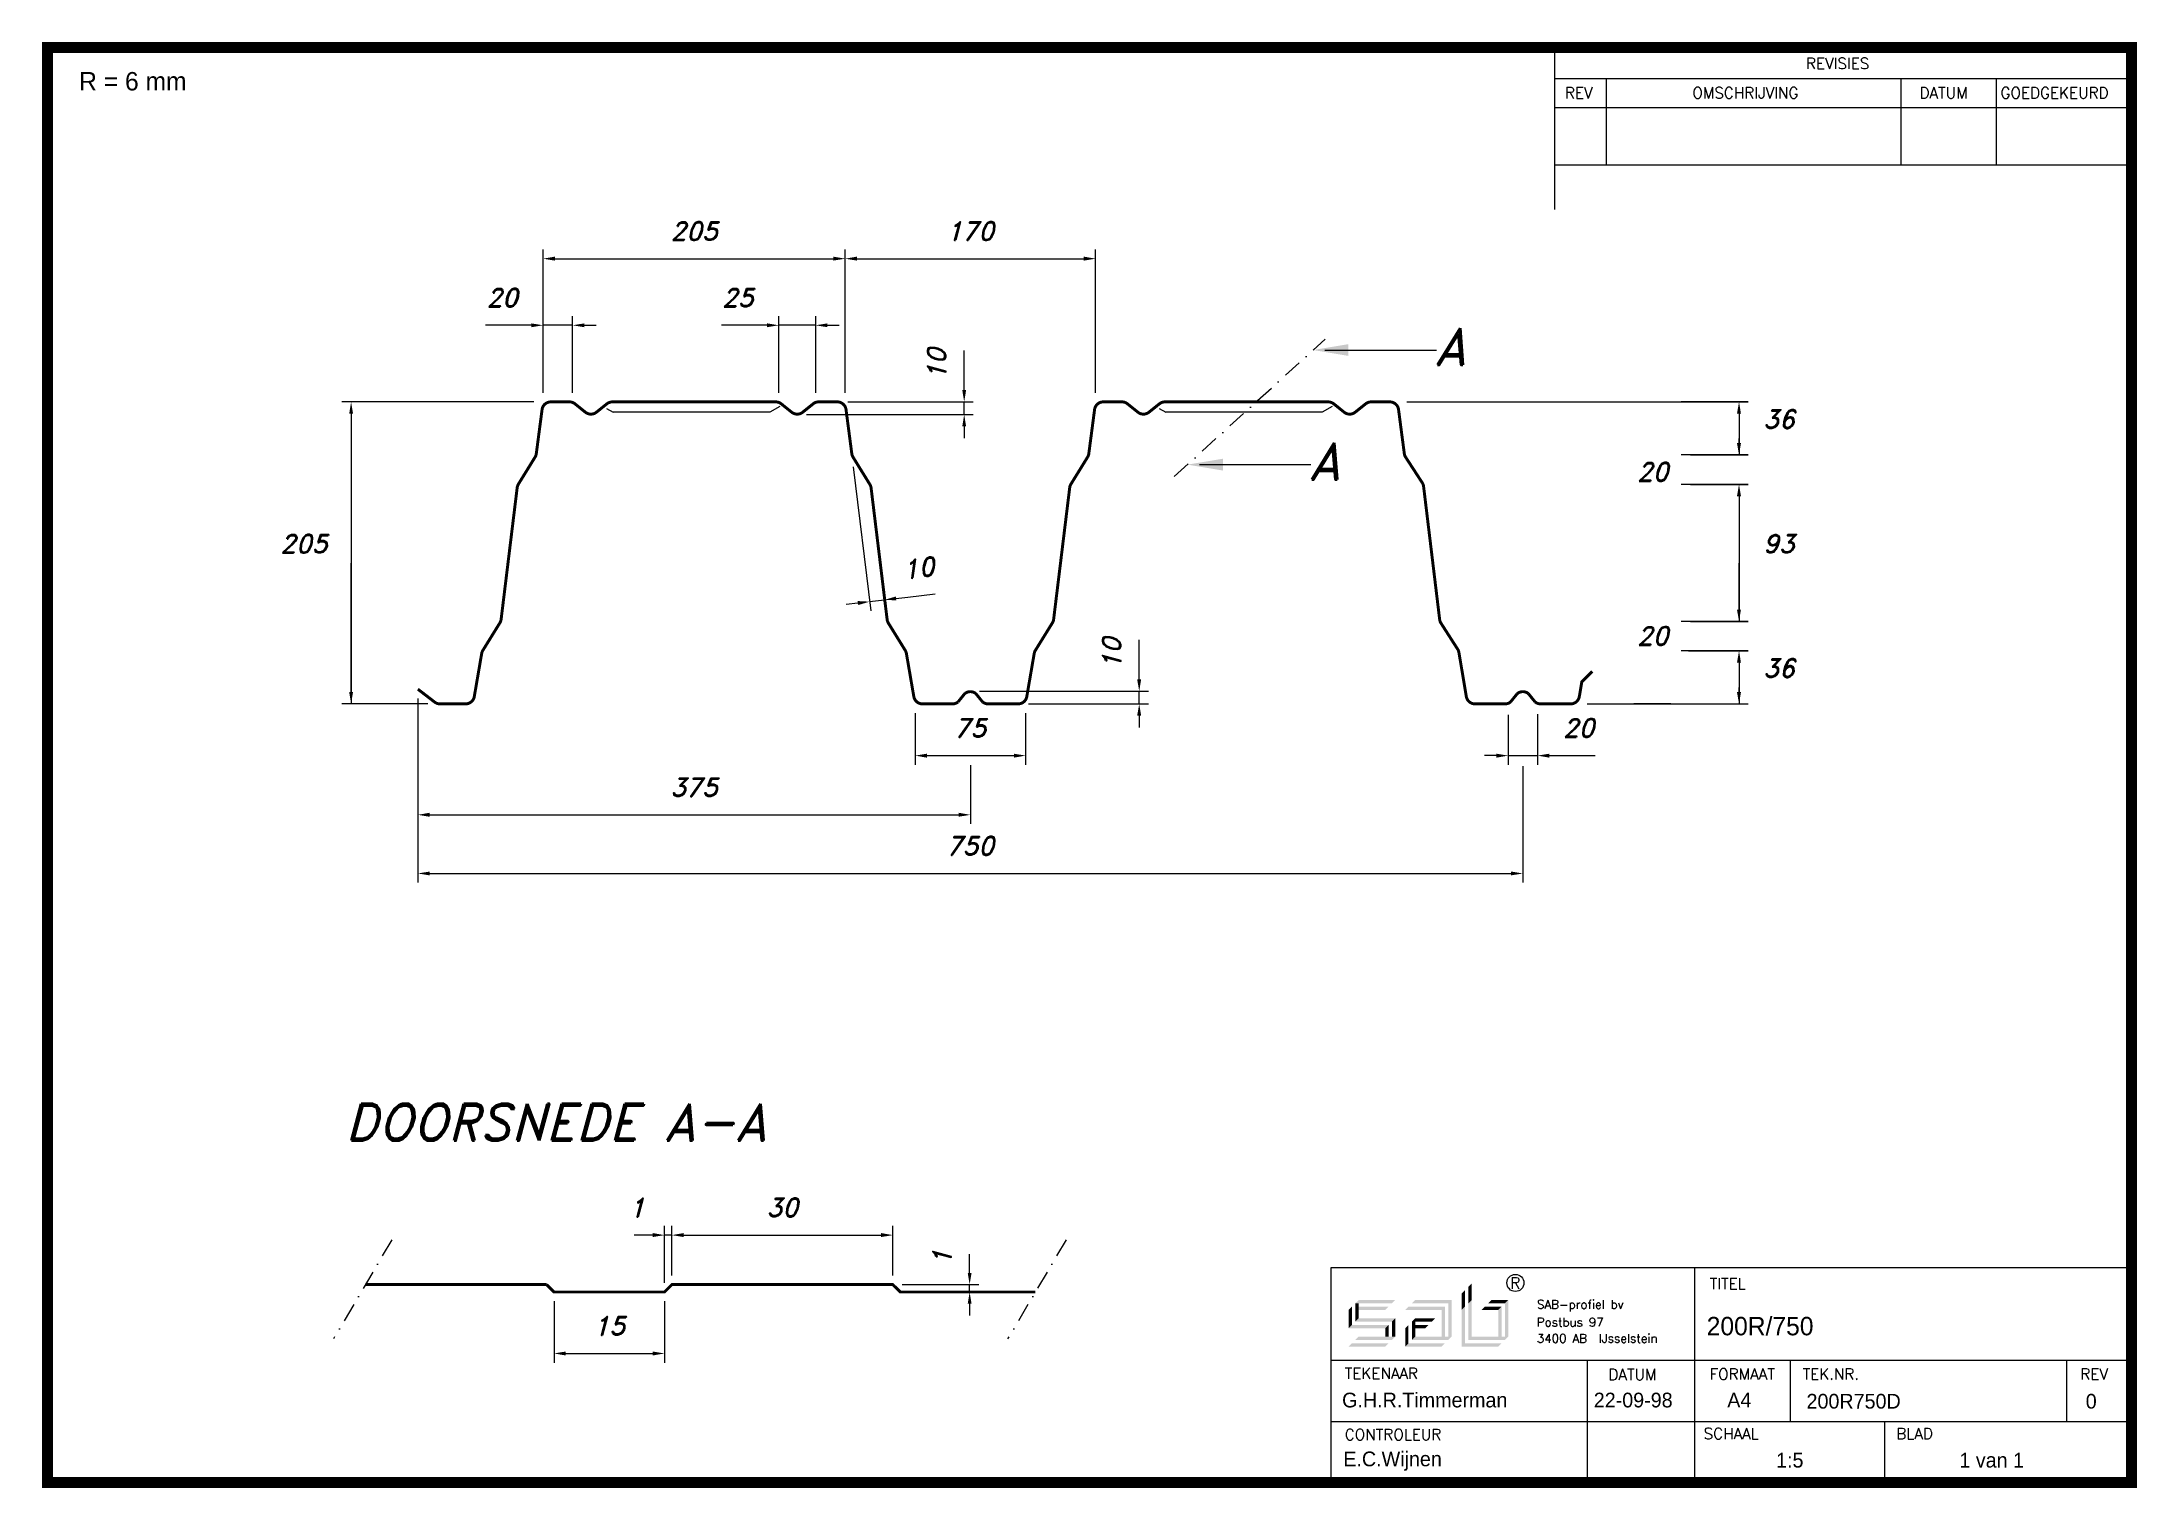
# Paper-space layout 'Layout1' of a CAD drawing. Extents: x -28 to 1394, y 9 to 991.
import ezdxf
from ezdxf.enums import TextEntityAlignment as Align

# ---------------------------------------------------------------- set-up
doc = ezdxf.new("R2010")
doc.units = 0
doc.header["$MEASUREMENT"] = 0
doc.linetypes.add('DASHDOT', pattern=[25.4, 12.7, -6.35, 0, -6.35])
doc.layers.get('0').update_dxf_attribs({"linetype": 'CONTINUOUS'})
doc.layers.get('DEFPOINTS').update_dxf_attribs({"linetype": 'CONTINUOUS'})
for name, color, linetype in [('KADER', 7, 'CONTINUOUS'), ('TEKENING', 7, 'CONTINUOUS'), ('TEKMAP', 7, 'CONTINUOUS')]:
    doc.layers.add(name, color=color, linetype=linetype)
doc.styles.add('ADESK2', font='romans')
doc.styles.add('ROMAND', font='romand')
doc.styles.add('ROMANS', font='romans', dxfattribs={"height": 4})
doc.styles.get("Standard").update_dxf_attribs({"font": 'unvr56w.ttf'})

psp = doc.layouts.get("Layout1")

# ---------------------------------------------------------------- texts
psp.add_text('R = 6 mm', height=12.5).set_placement((-2.5, 958.2))
at = {"color": 0, "linetype": 'BYBLOCK', "style": 'ROMAND', "oblique": 15}
for s, p in [('205', (414.9, 856.5)), ('170', (602.4, 856.5)), ('20', (284.6, 811.3)), ('25', (444.5, 811.3)), ('36', (1151.2, 728.8)), ('205', (150, 644.3)), ('93', (1151.2, 644.3)), ('36', (1151.2, 559.8)), ('75', (602.4, 519.2)), ('20', (1015.2, 519.2)), ('375', (414.9, 479)), ('750', (602.4, 439.2)), ('1', (376.2, 193.7)), ('30', (474.8, 193.7)), ('15', (357.3, 113.4))]:
    psp.add_text(s, height=12.5, dxfattribs=at).set_placement(p, align=Align.CENTER)
for s, rotation, p in [('10', 90, (585.7, 772.5)), ('10', 6.9311, (568, 627.9)), ('10', 90, (704.5, 576.1)), ('1', 90, (589.4, 166.2))]:
    psp.add_text(s, height=12.5, rotation=rotation, dxfattribs=at).set_placement(p, align=Align.CENTER)
at = {"layer": 'TEKMAP', "style": 'ROMAND', "oblique": 15}
for s, height, p in [('A', 25, (917.3, 771.9)), ('A', 25, (832, 694.1)), ('20', 12.5, (1054.8, 693.1)), ('20', 12.5, (1054.8, 581.7)), ('DOORSNEDE A-A', 25, (178, 245.4))]:
    psp.add_text(s, height=height, dxfattribs=at).set_placement(p)

# ---------------------------------------------------------------- blocks, each defined once
blk = doc.blocks.new('SABKADER')
for p, q in [((150.23, 42.44), (258.89, 42.44)), ((150.23, 13.24), (150.23, 42.44)), ((199.58, 13.24), (199.58, 42.44)), ((150.23, 29.84), (258.89, 29.84)), ((185, 29.84), (185, 13.24)), ((212.57, 21.54), (212.57, 29.84)), ((250.08, 21.54), (250.08, 29.84)), ((150.23, 21.54), (196.59, 21.54)), ((196.59, 21.54), (258.89, 21.54))]:
    blk.add_line(p, q)
at = {"const_width": 1.5}
blk.add_lwpolyline([(-24.02, 208.07), (-24.02, 13.24), (-6.02, 13.24), (258.89, 13.24), (258.89, 208.07), (-6.02, 208.07)], close=True, dxfattribs=at)
for points in [[(180.56, 208.07), (180.56, 186.08)], [(180.56, 203.85), (258.89, 203.85)], [(187.56, 203.85), (187.56, 192.08)], [(227.56, 203.85), (227.56, 192.08)], [(240.56, 192.08), (240.56, 203.85)], [(258.89, 199.85), (180.56, 199.85)], [(258.89, 192.08), (180.56, 192.08)], [(225.4, 13.24), (225.4, 21.54)]]:
    blk.add_lwpolyline(points)
at = {"layer": 'KADER', "color": 7, "linetype": 'CONTINUOUS'}
for points in [[(168.86, 37.56), (168.86, 39.82), (169.31, 38.01), (169.31, 40.27)], [(168.86, 37.56), (168.86, 39.82), (169.31, 38.01), (169.31, 40.27)], [(152.61, 34.18), (153.06, 34.63), (152.61, 36.66), (153.06, 37.11)], [(152.61, 34.18), (153.06, 34.63), (152.61, 36.66), (153.06, 37.11)], [(153.51, 37.56), (153.97, 38.01), (158.48, 37.56), (158.93, 38.01)], [(153.51, 37.56), (153.97, 38.01), (158.48, 37.56), (158.93, 38.01)], [(153.51, 37.56), (153.97, 38.01), (158.48, 37.56), (158.93, 38.01)], [(153.51, 37.56), (153.97, 38.01), (158.48, 37.56), (158.93, 38.01)], [(153.51, 37.56), (153.97, 37.56), (153.51, 35.08), (153.97, 35.53)], [(153.51, 37.56), (153.97, 37.56), (153.51, 35.08), (153.97, 35.53)], [(153.97, 37.11), (158.03, 37.11), (153.97, 36.66), (157.58, 36.66)], [(153.97, 37.11), (158.03, 37.11), (153.97, 36.66), (157.58, 36.66)], [(160.28, 36.66), (160.73, 37.11), (165.25, 36.66), (165.7, 37.11)], [(160.28, 36.66), (160.73, 37.11), (165.25, 36.66), (165.7, 37.11)], [(161.19, 37.56), (161.64, 38.01), (166.15, 37.56), (166.6, 38.01)], [(161.19, 37.56), (161.64, 38.01), (166.15, 37.56), (166.6, 38.01)], [(165.7, 37.11), (165.7, 33.05), (165.25, 36.66), (165.25, 33.05)], [(165.7, 37.11), (165.7, 33.05), (165.25, 36.66), (165.25, 33.05)], [(166.6, 38.01), (166.6, 33.05), (166.15, 37.56), (166.15, 33.05)], [(166.6, 38.01), (166.6, 33.05), (166.15, 37.56), (166.15, 33.05)], [(167.95, 36.66), (167.95, 38.92), (168.4, 37.11), (168.4, 39.37)], [(167.95, 36.66), (167.95, 38.92), (168.4, 37.11), (168.4, 39.37)], [(167.95, 31.7), (168.4, 32.15), (167.95, 36.66), (168.4, 37.11)], [(167.95, 31.7), (168.4, 32.15), (167.95, 36.66), (168.4, 37.11)], [(168.86, 32.6), (169.31, 33.05), (168.86, 37.56), (169.31, 38.01)], [(168.86, 32.6), (169.31, 33.05), (168.86, 37.56), (169.31, 38.01)], [(173.37, 37.11), (171.11, 37.11), (172.92, 36.66), (170.66, 36.66)], [(173.37, 37.11), (171.11, 37.11), (172.92, 36.66), (170.66, 36.66)], [(174.27, 38.01), (172.01, 38.01), (173.82, 37.56), (171.56, 37.56)], [(174.27, 38.01), (172.01, 38.01), (173.82, 37.56), (171.56, 37.56)], [(173.37, 37.11), (173.37, 33.05), (172.92, 36.66), (172.92, 33.05)], [(173.37, 37.11), (173.37, 33.05), (172.92, 36.66), (172.92, 33.05)], [(174.27, 38.01), (174.27, 33.05), (173.82, 37.56), (173.82, 33.05)], [(174.27, 38.01), (174.27, 33.05), (173.82, 37.56), (173.82, 33.05)], [(152.61, 34.18), (153.06, 34.63), (157.58, 34.18), (158.03, 34.63)], [(152.61, 34.18), (153.06, 34.63), (157.58, 34.18), (158.03, 34.63)], [(153.51, 35.08), (153.97, 35.53), (158.48, 35.08), (158.93, 35.53)], [(153.51, 35.08), (153.97, 35.53), (158.48, 35.08), (158.93, 35.53)], [(157.58, 34.18), (158.03, 34.63), (157.58, 33.05), (158.03, 33.05)], [(157.58, 34.18), (158.03, 34.63), (157.58, 33.05), (158.03, 33.05)], [(158.93, 35.53), (158.48, 35.08), (158.93, 33.05), (158.48, 33.05)], [(158.93, 35.53), (158.48, 35.08), (158.93, 33.05), (158.48, 33.05)], [(160.28, 31.7), (160.28, 34.18), (160.73, 32.15), (160.73, 34.63)], [(160.28, 31.7), (160.28, 34.18), (160.73, 32.15), (160.73, 34.63)], [(161.64, 33.05), (161.64, 35.53), (161.19, 32.6), (161.19, 35.08)], [(161.64, 33.05), (161.64, 35.53), (161.19, 32.6), (161.19, 35.08)], [(161.64, 35.53), (164.34, 35.53), (161.64, 35.08), (163.89, 35.08)], [(161.64, 35.53), (164.34, 35.53), (161.64, 35.08), (163.89, 35.08)], [(161.64, 34.63), (163.44, 34.63), (161.64, 34.18), (162.99, 34.18)], [(161.64, 34.63), (163.44, 34.63), (161.64, 34.18), (162.99, 34.18)], [(152.61, 31.7), (153.06, 32.15), (157.58, 31.7), (158.03, 32.15)], [(152.61, 31.7), (153.06, 32.15), (157.58, 31.7), (158.03, 32.15)], [(153.51, 32.6), (153.97, 33.05), (158.48, 32.6), (158.93, 33.05)], [(153.51, 32.6), (153.97, 33.05), (158.48, 32.6), (158.93, 33.05)], [(160.28, 31.7), (160.73, 32.15), (165.25, 31.7), (165.7, 32.15)], [(160.28, 31.7), (160.73, 32.15), (165.25, 31.7), (165.7, 32.15)], [(161.19, 32.6), (161.64, 33.05), (166.15, 32.6), (166.6, 33.05)], [(161.19, 32.6), (161.64, 33.05), (166.15, 32.6), (166.6, 33.05)], [(167.95, 31.7), (168.4, 32.15), (172.92, 31.7), (173.37, 32.15)], [(167.95, 31.7), (168.4, 32.15), (172.92, 31.7), (173.37, 32.15)], [(169.31, 33.05), (174.27, 33.05), (168.86, 32.6), (173.82, 32.6)], [(169.31, 33.05), (174.27, 33.05), (168.86, 32.6), (173.82, 32.6)]]:
    blk.add_solid(points, dxfattribs=at)
at = {"layer": 'TEKENING', "linetype": 'CONTINUOUS'}
blk.add_circle((175.24, 40.33), 1.16, dxfattribs=at)
blk.add_circle((175.24, 40.33), 1.16, dxfattribs=at)
at = {"style": 'ADESK2'}
for s, height, p in [('REVISIES', 1.507, (214.7, 205.14)), ('REV', 1.507, (181.97, 201.14)), ('OMSCHRIJVING', 1.5069, (199.27, 201.14)), ('DATUM', 1.507, (230.1, 201.14)), ('GOEDGEKEURD', 1.5069, (241.1, 201.14)), ('TITEL', 1.507, (201.61, 39.47)), ('TEKENAAR', 1.507, (152.08, 27.29)), ('DATUM', 1.507, (187.86, 27.14)), ('FORMAAT', 1.507, (201.61, 27.2)), ('TEK.NR.', 1.507, (214.22, 27.2)), ('REV', 1.507, (251.94, 27.2)), ('CONTROLEUR', 1.507, (152.08, 18.99)), ('SCHAAL', 1.507, (200.79, 19.12)), ('BLAD', 1.507, (226.94, 19.12))]:
    blk.add_text(s, height=height, dxfattribs=at).set_placement(p)
at = {"linetype": 'CONTINUOUS'}
for s, height, style, p in [('R', 1.54, 'ROMAND', (174.54, 39.55)), ('R', 1.54, 'ROMAND', (174.54, 39.55)), ('SAB-profiel bv', 1.1764, 'ROMAND', (178.18, 36.83)), ('SAB-profiel bv', 1.1764, 'ROMAND', (178.18, 36.83)), ('Postbus 97', 1.176, 'ROMANS', (178.15, 34.42)), ('Postbus 97', 1.176, 'ROMANS', (178.15, 34.42)), ('3400 AB  IJsselstein', 1.1764, 'ROMANS', (178.15, 32.22)), ('3400 AB  IJsselstein', 1.1764, 'ROMANS', (178.15, 32.22))]:
    blk.add_text(s, height=height, dxfattribs=dict(at, style=style)).set_placement(p)
for tag, p, height in [('TITEL', (201.21, 33.22), 2.5), ('DATUM', (185.88, 23.43), 2), ('TEK.NR.', (214.76, 23.27), 2)]:
    blk.add_attdef(tag, p, '', height=height)
at = {"flags": 8}
for tag, p in [('TEKENAAR', (151.72, 23.43)), ('FORMAAT', (204, 23.43)), ('REV', (252.66, 23.27)), ('CONTROLEUR', (151.88, 15.44)), ('SCHAAL', (210.63, 15.27)), ('BLAD', (235.51, 15.27))]:
    blk.add_attdef(tag, p, '', height=2, dxfattribs=at)

# ---------------------------------------------------------------- linework, layer by layer
at = {"color": 0, "linetype": 'BYBLOCK'}
for p, q in [((312.4, 753), (312.4, 850.3)), ((320.4, 844), (509.4, 844)), ((517.4, 753), (517.4, 850.3)), ((517.4, 753), (517.4, 850.3)), ((525.4, 844), (679.4, 844)), ((687.4, 753), (687.4, 850.3)), ((296.4, 798.8), (273.4, 798.8)), ((304.4, 798.8), (296.4, 798.8)), ((312.4, 753), (312.4, 805.1)), ((332.4, 798.8), (312.4, 798.8)), ((332.4, 753), (332.4, 805.1)), ((340.4, 798.8), (348.4, 798.8)), ((456.4, 798.8), (433.4, 798.8)), ((464.4, 798.8), (456.4, 798.8)), ((472.4, 753), (472.4, 805.1)), ((497.4, 798.8), (472.4, 798.8)), ((497.4, 753), (497.4, 805.1)), ((505.4, 798.8), (513.4, 798.8)), ((598.2, 762.8), (598.2, 781.6)), ((598.2, 754.8), (598.2, 762.8)), ((306.1, 746.8), (175.9, 746.8)), ((519.2, 746.8), (604.4, 746.8)), ((598.2, 738.2), (598.2, 746.8)), ((898.6, 746.8), (1130.3, 746.8)), ((182.1, 738.8), (182.1, 541.8)), ((491.1, 738.2), (604.4, 738.2)), ((598.2, 730.2), (598.2, 722.2)), ((1124.1, 738.8), (1124.1, 710.8)), ((1124.1, 718.8), (1124.1, 721.9)), ((522.9, 702.7), (534.8, 605)), ((1091.2, 710.8), (1130.3, 710.8)), ((535.2, 684.7), (544.7, 606.2)), ((1091.2, 690.8), (1130.3, 690.8)), ((1124.1, 682.8), (1124.1, 597.8)), ((182.1, 549.8), (182.1, 637.4)), ((1124.1, 605.8), (1124.1, 637.4)), ((534, 611.2), (544, 612.4)), ((551.9, 613.4), (559.9, 614.3)), ((559.9, 614.3), (578.5, 616.6)), ((526.1, 610.2), (518.2, 609.3)), ((1091.2, 597.8), (1130.3, 597.8)), ((717, 566.4), (717, 585.2)), ((1089.9, 577.8), (1130.3, 577.8)), ((1124.1, 569.8), (1124.1, 541.8)), ((717, 558.4), (717, 566.4)), ((234.1, 541.8), (175.9, 541.8)), ((227.4, 545.5), (227.4, 460.3)), ((227.4, 545.5), (227.4, 420.5)), ((608.6, 550.4), (723.2, 550.4)), ((641.9, 541.8), (723.2, 541.8)), ((717, 541.8), (717, 550.4)), ((1021.1, 541.8), (1130.3, 541.8)), ((1124.1, 549.8), (1124.1, 552.9)), ((564.9, 535.5), (564.9, 500.4)), ((639.9, 535.5), (639.9, 500.4)), ((717, 533.8), (717, 525.8)), ((967.4, 534.3), (967.4, 500.4)), ((987.4, 534.9), (987.4, 500.4)), ((572.9, 506.7), (631.9, 506.7)), ((602.4, 500.1), (602.4, 460.3)), ((959.4, 506.7), (951.4, 506.7)), ((967.4, 506.7), (987.4, 506.7)), ((977.4, 499.6), (977.4, 420.5)), ((995.4, 506.7), (1003.4, 506.7)), ((1003.4, 506.7), (1026.4, 506.7)), ((235.4, 466.5), (594.4, 466.5)), ((235.4, 426.7), (969.4, 426.7)), ((394.8, 148.9), (394.8, 187.5)), ((399.8, 153.9), (399.8, 187.5)), ((399.8, 153.9), (399.8, 187.5)), ((549.8, 153.9), (549.8, 187.5)), ((378.8, 181.2), (374.2, 181.2)), ((386.8, 181.2), (378.8, 181.2)), ((399.8, 181.2), (394.8, 181.2)), ((407.8, 181.2), (541.8, 181.2)), ((407.8, 181.2), (415.8, 181.2)), ((601.9, 163.6), (601.9, 168.2)), ((601.9, 155.6), (601.9, 163.6)), ((556, 147.6), (608.2, 147.6)), ((561, 142.6), (608.2, 142.6)), ((601.9, 142.6), (601.9, 147.6)), ((319.8, 136.4), (319.8, 94.6)), ((394.8, 136.4), (394.8, 94.6)), ((601.9, 134.6), (601.9, 126.6)), ((327.8, 100.9), (386.8, 100.9))]:
    psp.add_line(p, q, dxfattribs=at)
for points in [[(320.4, 845.4), (320.4, 842.7), (312.4, 844)], [(509.4, 845.4), (509.4, 842.7), (517.4, 844)], [(525.4, 845.4), (525.4, 842.7), (517.4, 844)], [(679.4, 845.4), (679.4, 842.7), (687.4, 844)], [(304.4, 800.1), (304.4, 797.5), (312.4, 798.8)], [(340.4, 800.1), (340.4, 797.5), (332.4, 798.8)], [(464.4, 800.1), (464.4, 797.5), (472.4, 798.8)], [(505.4, 800.1), (505.4, 797.5), (497.4, 798.8)], [(596.9, 754.8), (599.5, 754.8), (598.2, 746.8)], [(180.8, 738.8), (183.4, 738.8), (182.1, 746.8)], [(1122.7, 738.8), (1125.4, 738.8), (1124.1, 746.8)], [(596.9, 730.2), (599.5, 730.2), (598.2, 738.2)], [(1122.7, 718.8), (1125.4, 718.8), (1124.1, 710.8)], [(1122.7, 682.8), (1125.4, 682.8), (1124.1, 690.8)], [(525.9, 611.6), (526.3, 608.9), (534, 611.2)], [(551.8, 614.7), (552.1, 612.1), (544, 612.4)], [(1122.7, 605.8), (1125.4, 605.8), (1124.1, 597.8)], [(1122.7, 569.8), (1125.4, 569.8), (1124.1, 577.8)], [(715.6, 558.4), (718.3, 558.4), (717, 550.4)], [(180.8, 549.8), (183.4, 549.8), (182.1, 541.8)], [(715.6, 533.8), (718.3, 533.8), (717, 541.8)], [(1122.7, 549.8), (1125.4, 549.8), (1124.1, 541.8)], [(572.9, 508), (572.9, 505.3), (564.9, 506.7)], [(631.9, 508), (631.9, 505.3), (639.9, 506.7)], [(959.4, 508), (959.4, 505.3), (967.4, 506.7)], [(995.4, 508), (995.4, 505.3), (987.4, 506.7)], [(235.4, 467.9), (235.4, 465.2), (227.4, 466.5)], [(594.4, 467.9), (594.4, 465.2), (602.4, 466.5)], [(235.4, 428), (235.4, 425.4), (227.4, 426.7)], [(969.4, 428), (969.4, 425.4), (977.4, 426.7)], [(386.8, 182.6), (386.8, 179.9), (394.8, 181.2)], [(407.8, 182.6), (407.8, 179.9), (399.8, 181.2)], [(407.8, 182.6), (407.8, 179.9), (399.8, 181.2)], [(541.8, 182.6), (541.8, 179.9), (549.8, 181.2)], [(600.6, 155.6), (603.2, 155.6), (601.9, 147.6)], [(600.6, 134.6), (603.2, 134.6), (601.9, 142.6)], [(327.8, 102.2), (327.8, 99.5), (319.8, 100.9)], [(386.8, 102.2), (386.8, 99.5), (394.8, 100.9)]]:
    psp.add_solid(points, dxfattribs=at)
at = {"layer": 'DEFPOINTS', "color": 0, "linetype": 'BYBLOCK'}
for p in [(517.4, 844), (687.4, 844), (312.4, 798.8), (472.4, 798.8), (182.1, 746.8), (312.4, 746.8), (312.4, 746.8), (312.4, 746.8), (332.4, 746.8), (472.4, 746.8), (497.4, 746.8), (513, 746.8), (517.4, 746.8), (517.4, 746.8), (598.2, 746.8), (687.4, 746.8), (892.4, 746.8), (1124.1, 746.8), (484.9, 738.2), (522.2, 708.9), (1084.9, 710.8), (534.4, 690.9), (1084.9, 690.8), (544, 612.4), (1084.9, 597.8), (1124.1, 597.8), (1083.6, 577.8), (1124.1, 577.8), (227.4, 551.8), (227.4, 551.8), (240.4, 541.8), (564.9, 542.6), (564.9, 541.8), (592.4, 540.5), (602.4, 550.4), (612.4, 540.5), (635.7, 541.8), (639.9, 541.8), (717, 550.4), (939.9, 541.8), (967.4, 541.8), (967.4, 541.8), (967.4, 540.5), (987.4, 541.8), (987.4, 541.2), (1014.9, 541.8), (592.4, 539.8), (602.4, 506.4), (639.9, 506.7), (977.4, 505.8), (987.4, 506.7), (602.4, 466.5), (977.4, 426.7), (394.8, 181.2), (549.8, 181.2), (319.8, 142.6), (394.8, 142.6), (394.8, 142.6), (399.8, 147.6), (399.8, 147.6), (549.8, 147.6), (549.8, 147.6), (554.8, 142.6), (601.9, 147.6), (394.8, 100.9)]:
    psp.add_point(p, dxfattribs=at)
at = {"layer": 'TEKMAP', "linetype": 'DASHDOT'}
for p, q in [((740.8, 696.1), (843.1, 789.4)), ((209.7, 178), (170.1, 110.7)), ((667.4, 178), (627.7, 110.7))]:
    psp.add_line(p, q, dxfattribs=at)
at = {"layer": 'TEKMAP'}
for p, q in [((843, 782), (908.3, 782)), ((908.3, 782), (918.8, 782)), ((355.5, 742.4), (360, 739.8)), ((466.2, 739.8), (360, 739.8)), ((473, 743.7), (466.2, 739.8)), ((730.5, 742.4), (735, 739.8)), ((841.2, 739.8), (735, 739.8)), ((848, 743.7), (841.2, 739.8)), ((1130.3, 746.8), (1084.9, 746.8)), ((757.8, 704.2), (823, 704.2)), ((823, 704.2), (833.5, 704.2)), ((1130.3, 710.8), (1084.9, 710.8)), ((1130.3, 690.8), (1084.9, 690.8)), ((1130.3, 597.8), (1084.9, 597.8)), ((1130.3, 577.8), (1084.9, 577.8)), ((1077.8, 541.8), (1052.8, 541.8))]:
    psp.add_line(p, q, dxfattribs=at)
at = {"layer": 'TEKMAP', "const_width": 2}
psp.add_lwpolyline([(227.4, 551.8), (238.7, 543.1, 0.170304), (242.5, 541.8), (259.8, 541.8, 0.365257), (265.7, 546.8), (270.7, 575.9, -0.095887), (271.5, 578.1), (283, 596.7, 0.106376), (283.9, 599.1), (294.8, 688.5, -0.106376), (295.6, 690.9), (307, 709.4, 0.106376), (307.8, 711.8), (311.7, 741.6, -0.37707), (317.6, 746.8), (330.3, 746.8, -0.170304), (334, 745.5), (341.1, 739.8, 0.350781), (348.6, 739.8), (355.7, 745.5, -0.170304), (359.5, 746.8), (470.3, 746.8, -0.170304), (474, 745.5), (481.1, 739.8, 0.350781), (488.6, 739.8), (495.7, 745.5, -0.170304), (499.5, 746.8), (512.1, 746.8, -0.37707), (518, 741.6), (521.9, 711.8, 0.106376), (522.7, 709.4), (534.1, 690.9, -0.106376), (535, 688.5), (545.9, 599.1, 0.106376), (546.7, 596.7), (558.2, 578.1, -0.095887), (559, 575.9), (564, 546.8, 0.365257), (569.9, 541.8), (590.3, 541.8, 0.170304), (594, 543.1), (598.6, 548.8, -0.350781), (606.1, 548.8), (610.7, 543.1, 0.170304), (614.5, 541.8), (634.8, 541.8, 0.365257), (640.7, 546.8), (645.7, 575.9, -0.095887), (646.5, 578.1), (658, 596.7, 0.106376), (658.9, 599.1), (669.8, 688.5, -0.106376), (670.6, 690.9), (682, 709.4, 0.106376), (682.8, 711.8), (686.7, 741.6, -0.37707), (692.6, 746.8), (705.3, 746.8, -0.170304), (709, 745.5), (716.1, 739.8, 0.350781), (723.6, 739.8), (730.7, 745.5, -0.170304), (734.5, 746.8), (845.3, 746.8, -0.170304), (849, 745.5), (856.1, 739.8, 0.350781), (863.6, 739.8), (870.7, 745.5, -0.170304), (874.5, 746.8), (887.1, 746.8, -0.37707), (893, 741.6), (896.9, 711.8, 0.111981), (897.8, 709.3), (909.1, 691.9, -0.112343), (910, 689.4), (920.9, 599.1, 0.110632), (921.8, 596.6), (933.2, 578.8, -0.100587), (934, 576.6), (939, 546.8, 0.366171), (944.9, 541.8), (965.3, 541.8, 0.170304), (969, 543.1), (973.6, 548.8, -0.350781), (981.1, 548.8), (985.7, 543.1, 0.170304), (989.5, 541.8), (1009.8, 541.8, 0.366171), (1015.7, 546.8), (1017.4, 556.8), (1024.5, 563.9)], format="xyb", dxfattribs=at)
for points in [[(191.8, 147.6), (314.8, 147.6)], [(314.8, 147.6), (319.8, 142.6), (394.8, 142.6), (399.8, 147.6), (549.8, 147.6), (554.8, 142.6), (646.5, 142.6)]]:
    psp.add_lwpolyline(points, dxfattribs=at)
at = {"layer": 'TEKMAP'}
for points in [[(859, 778), (859, 786), (835, 782)], [(773.8, 700.2), (773.8, 708.2), (749.8, 704.2)]]:
    psp.add_solid(points, dxfattribs=at)

# ---------------------------------------------------------------- block references
at = {"xscale": 5, "yscale": 5, "zscale": 5}
psp.add_blockref('SABKADER', (96.1, -52.9), dxfattribs=at).add_auto_attribs({'TEKENAAR': 'G.H.R.Timmerman', 'CONTROLEUR': 'E.C.Wijnen', 'DATUM': '22-09-98', 'TITEL': '200R/750', 'FORMAAT': 'A4', 'TEK.NR.': '200R750D', 'REV': '0', 'SCHAAL': '1:5', 'BLAD': '1 van 1'})

psp.set_redraw_order([(e.dxf.handle, doc.entitydb.next_handle()) for e in psp.query("TEXT MTEXT ATTDEF DIMENSION ARC_DIMENSION")])  # texts and dimensions are drawn at this point

doc.saveas('drawing.dxf')
